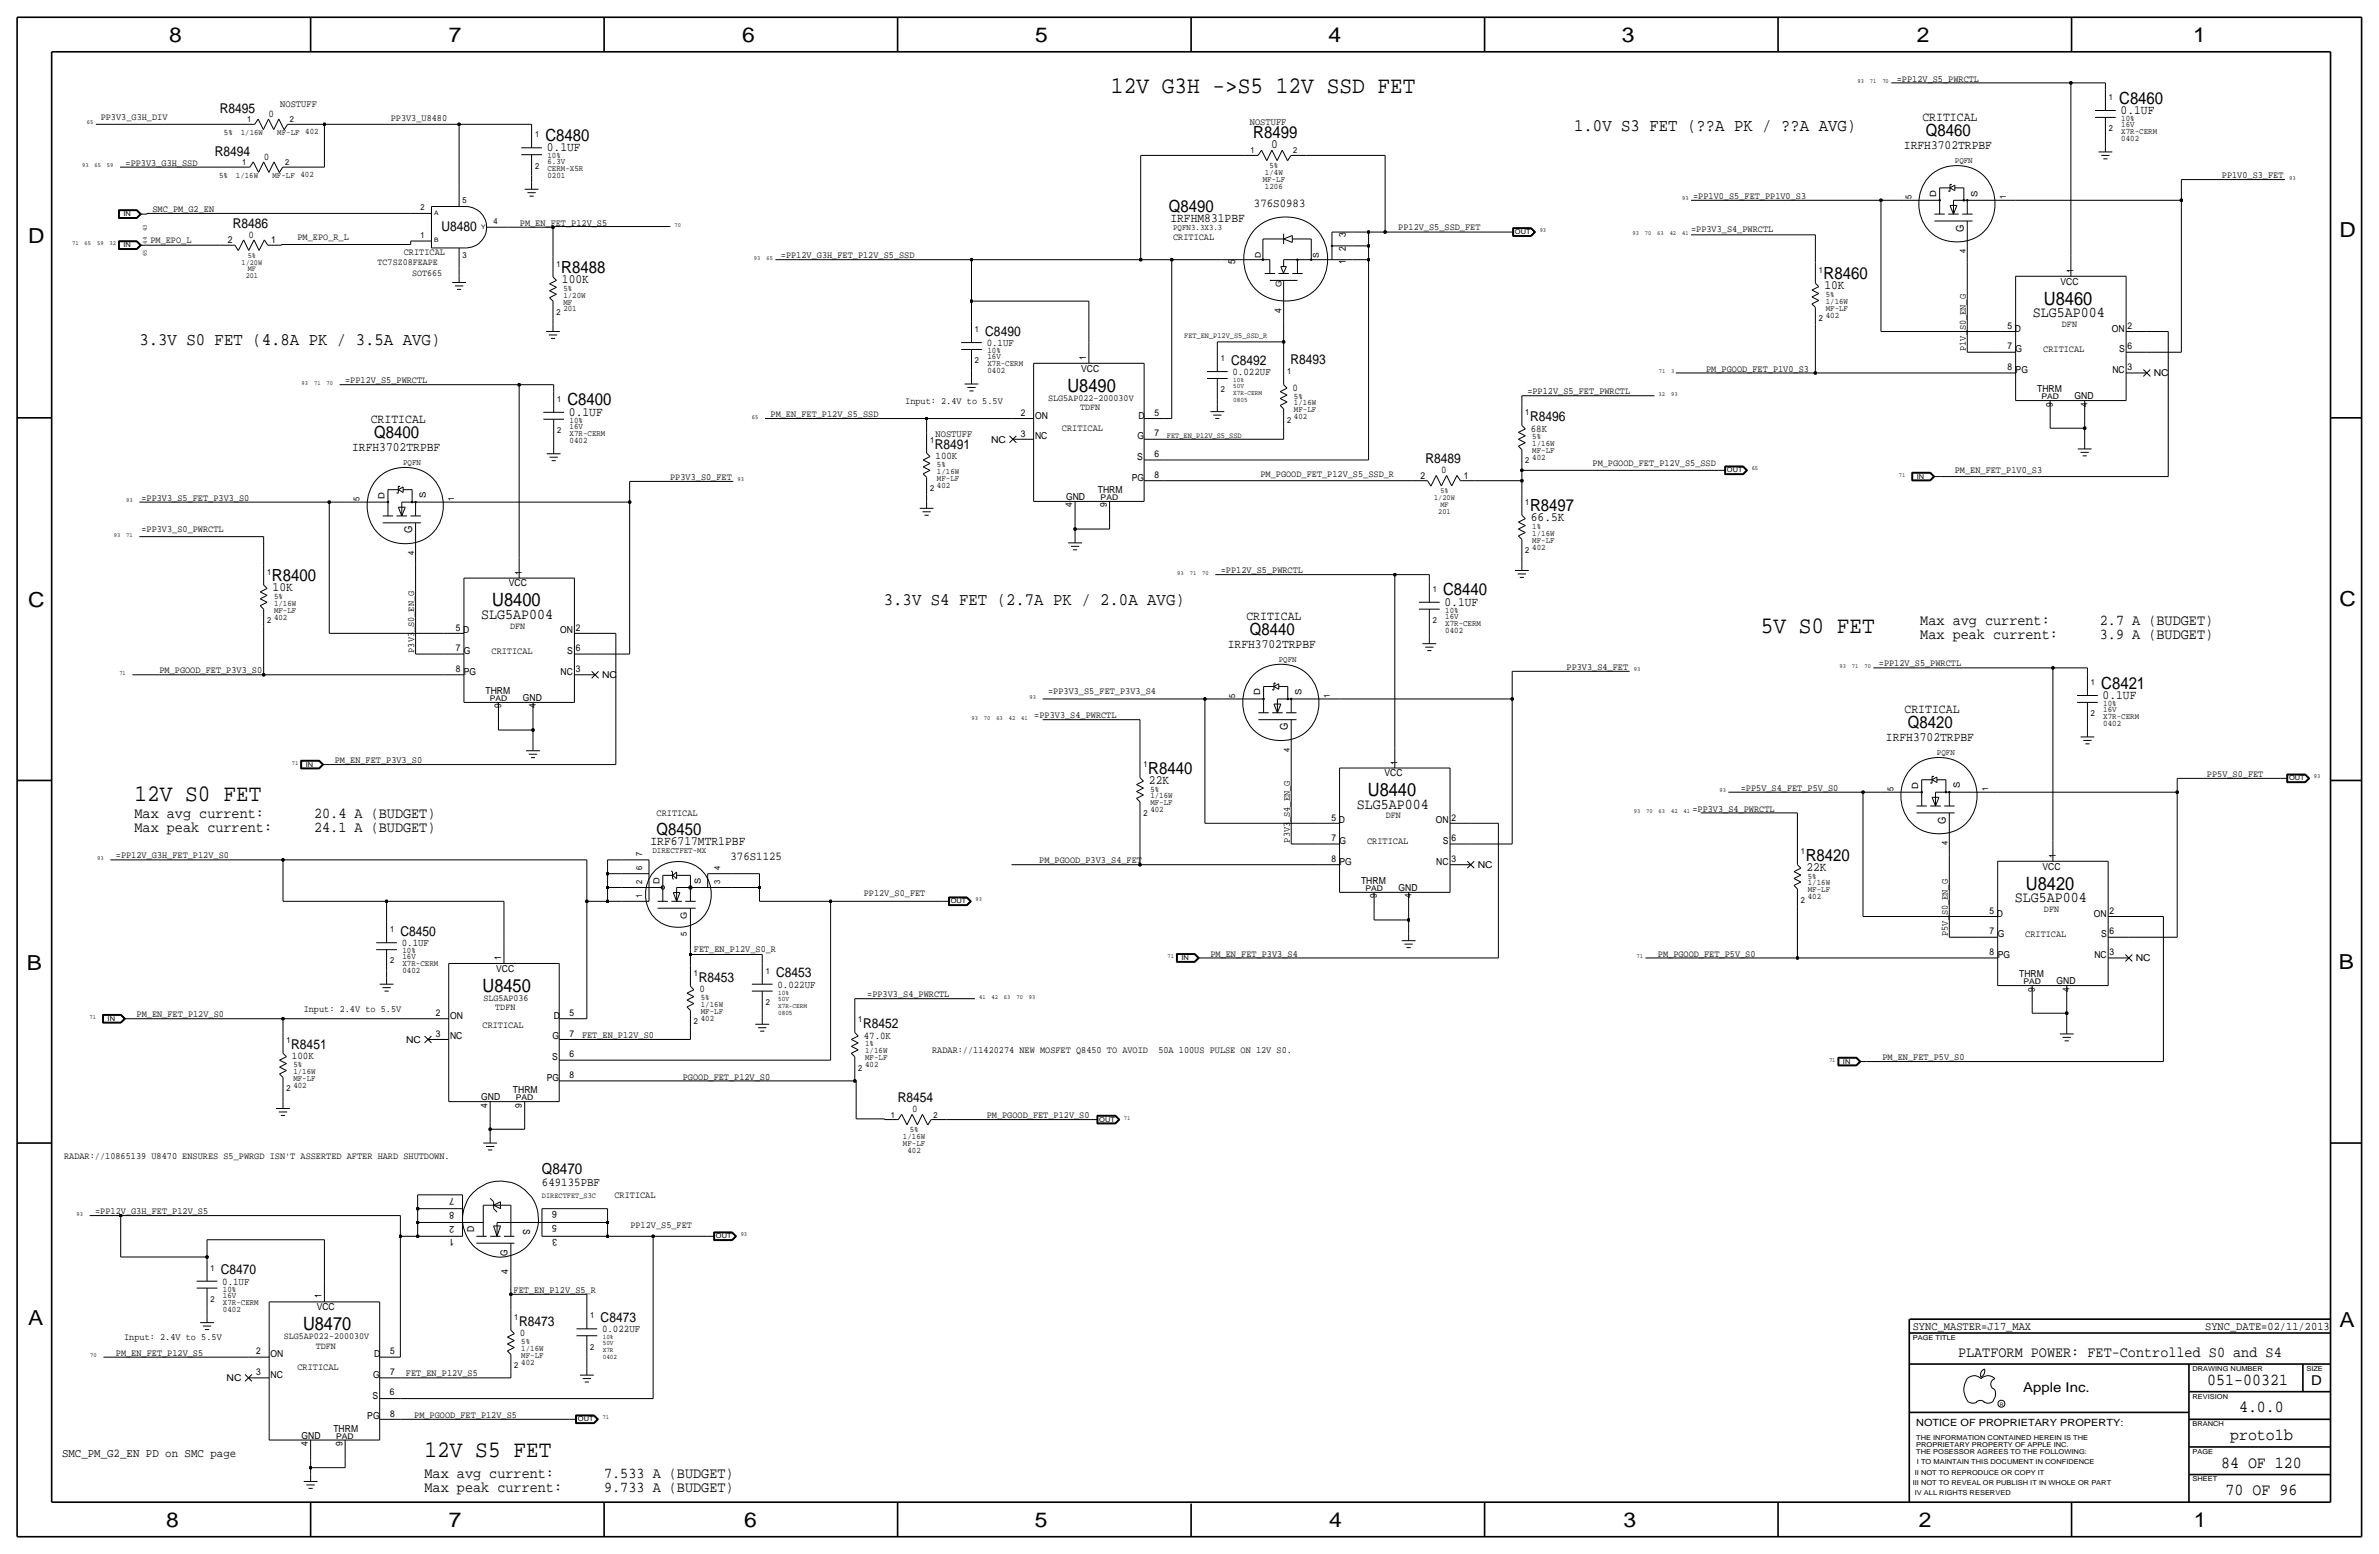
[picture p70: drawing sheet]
<svg xmlns="http://www.w3.org/2000/svg" width="875mm" height="572mm" viewBox="0 0 875 572" stroke-linecap="round" stroke-linejoin="round" font-family="sans-serif">
<defs><g id="words">
<g font-size="8.7">
<text x="408.6" y="34.3">12V G3H -&gt;S5 12V SSD FET</text>
<text x="647.6" y="232.9">5V S0 FET</text>
<text x="49.5" y="294.6">12V S0 FET</text>
<text x="156.2" y="535.9">12V S5 FET</text>
</g>
<g font-size="7.6">
<text x="62.2" y="15.5">8</text>
<text x="165" y="15.5">7</text>
<text x="273" y="15.5">6</text>
<text x="380.7" y="15.5">5</text>
<text x="488.6" y="15.5">4</text>
<text x="596.6" y="15.5">3</text>
<text x="705.1" y="15.5">2</text>
<text x="806.7" y="15.5">1</text>
<text x="10.4" y="89.4">D</text>
<text x="860.5" y="87.1">D</text>
<text x="10.4" y="223.3">C</text>
<text x="860.5" y="222.8">C</text>
<text x="9.8" y="356.6">B</text>
<text x="860.2" y="356.4">B</text>
<text x="10.4" y="487.4">A</text>
<text x="860.5" y="488.2">A</text>
<text x="61.2" y="561.6">8</text>
<text x="165" y="561.6">7</text>
<text x="273.8" y="561.6">6</text>
<text x="380.7" y="561.6">5</text>
<text x="488.9" y="561.6">4</text>
<text x="597.1" y="561.6">3</text>
<text x="705.8" y="561.6">2</text>
<text x="806.9" y="561.6">1</text>
</g>
<g font-size="6.8">
<text x="751.8" y="112">U8460</text>
<text x="392.6" y="144">U8490</text>
<text x="181.1" y="223">U8400</text>
<text x="503.1" y="292.9">U8440</text>
<text x="745.2" y="327.2">U8420</text>
<text x="177.5" y="364.7">U8450</text>
<text x="111.5" y="489.2">U8470</text>
</g>
<g font-size="6.5">
<text x="579" y="48.3">1.0V S3 FET (??A PK / ??A AVG)</text>
<text x="51.3" y="127">3.3V S0 FET (4.8A PK / 3.5A AVG)</text>
<text x="325.1" y="222.5">3.3V S4 FET (2.7A PK / 2.0A AVG)</text>
</g>
<g font-size="6.2">
<text x="779.5" y="38.1">C8460</text>
<text x="200.6" y="51.8">C8480</text>
<text x="461" y="50.8">R8499</text>
<text x="708.4" y="50">Q8460</text>
<text x="430" y="78">Q8490</text>
<text x="206.5" y="100.3">R8488</text>
<text x="670.8" y="102.6">R8460</text>
<text x="208.7" y="149.1">C8400</text>
<text x="137.6" y="161">Q8400</text>
<text x="562.8" y="188">R8497</text>
<text x="100" y="213.6">R8400</text>
<text x="530.8" y="218.9">C8440</text>
<text x="459.7" y="233.4">Q8440</text>
<text x="772.9" y="253.2">C8421</text>
<text x="701.8" y="267.7">Q8420</text>
<text x="422.4" y="284.5">R8440</text>
<text x="241.5" y="307.1">Q8450</text>
<text x="664.2" y="316.5">R8420</text>
<text x="811.9" y="509.3">051-00321</text>
<text x="823.6" y="519.4">4.0.0</text>
<text x="820.3" y="529.6">proto1b</text>
<text x="817" y="539.7">84 OF 120</text>
<text x="818.6" y="549.9">70 OF 96</text>
</g>
<g font-size="5.6">
<text x="706.3" y="229.9">Max avg current:</text>
<text x="772.4" y="229.9">2.7 A (BUDGET)</text>
<text x="706.3" y="235">Max peak current:</text>
<text x="772.4" y="235">3.9 A (BUDGET)</text>
<text x="49.5" y="301">Max avg current:</text>
<text x="115.5" y="301">20.4 A (BUDGET)</text>
<text x="49.5" y="306.1">Max peak current:</text>
<text x="115.5" y="306.1">24.1 A (BUDGET)</text>
<text x="199.3" y="431.8">Q8470</text>
<text x="720.2" y="499.1">PLATFORM POWER: FET-Controlled S0 and S4</text>
<text x="156.2" y="543.6">Max avg current:</text>
<text x="222.2" y="543.6">7.533 A (BUDGET)</text>
<text x="156.2" y="548.6">Max peak current:</text>
<text x="222.2" y="548.6">9.733 A (BUDGET)</text>
</g>
<g font-size="5.5">
<text x="747.7" y="116.6">SLG5AP004</text>
<text x="177" y="227.6">SLG5AP004</text>
<text x="499.1" y="297.4">SLG5AP004</text>
<text x="741.1" y="331.7">SLG5AP004</text>
</g>
<g font-size="5">
<text x="80.8" y="41.7">R8495</text>
<text x="79" y="57.4">R8494</text>
<text x="85.6" y="83.8">R8486</text>
<text x="162.3" y="84.8">U8480</text>
<text x="362.4" y="123.4">C8490</text>
<text x="452.8" y="134.1">C8492</text>
<text x="474.7" y="133.9">R8493</text>
<text x="562.8" y="154.9">R8496</text>
<text x="343.9" y="165.1">R8491</text>
<text x="524.3" y="170.4">R8489</text>
<text x="147.3" y="344.2">C8450</text>
<text x="285.4" y="359.4">C8453</text>
<text x="257" y="361.2">R8453</text>
<text x="317.4" y="378.2">R8452</text>
<text x="107.1" y="385.8">R8451</text>
<text x="330.2" y="405.4">R8454</text>
<text x="81.2" y="468.6">C8470</text>
<text x="191" y="487.7">R8473</text>
<text x="220.9" y="486.2">C8473</text>
<text x="850.1" y="509.3">D</text>
<text x="744.2" y="511.8">Apple Inc.</text>
</g>
<g font-size="4.7">
<text x="780" y="41.9">0.1UF</text>
<text x="707.1" y="44.5">CRITICAL</text>
<text x="201.1" y="55.6">0.1UF</text>
<text x="467.6" y="54.4">0</text>
<text x="700.3" y="55">IRFH3702TRPBF</text>
<text x="430.5" y="81.8">IRFHM831PBF</text>
<text x="206.7" y="104.1">100K</text>
<text x="671" y="106.4">10K</text>
<text x="136.3" y="155.4">CRITICAL</text>
<text x="209.2" y="152.9">0.1UF</text>
<text x="129.5" y="166">IRFH3702TRPBF</text>
<text x="563.1" y="191.8">66.5K</text>
<text x="100.3" y="217.4">10K</text>
<text x="458.4" y="227.8">CRITICAL</text>
<text x="531.3" y="222.8">0.1UF</text>
<text x="451.6" y="238.4">IRFH3702TRPBF</text>
<text x="773.4" y="257">0.1UF</text>
<text x="700.5" y="262.1">CRITICAL</text>
<text x="693.7" y="272.6">IRFH3702TRPBF</text>
<text x="422.6" y="288.3">22K</text>
<text x="239.3" y="310.7">IRF6717MTR1PBF</text>
<text x="664.4" y="320.3">22K</text>
</g>
<g font-size="4.4">
<text x="461.2" y="76.2">376S0983</text>
<text x="268.7" y="316.2">376S1125</text>
<text x="199.3" y="436.1">649135PBF</text>
<text x="22.8" y="535.9">SMC_PM_G2_EN PD on SMC page</text>
</g>
<g font-size="4.3">
<text x="703.5" y="488.9">SYNC_MASTER=J17_MAX</text>
<text x="811.1" y="488.9">SYNC_DATE=02/11/2013</text>
</g>
<g font-size="3.9">
<text x="722.3" y="85.2" transform="rotate(-90 722.3 85.2)">G</text>
<text x="151.6" y="196.2" transform="rotate(-90 151.6 196.2)">G</text>
<text x="473.7" y="268.6" transform="rotate(-90 473.7 268.6)">G</text>
<text x="715.7" y="302.9" transform="rotate(-90 715.7 302.9)">G</text>
</g>
<g font-size="3.8">
<text x="98.8" y="42.9">0</text>
<text x="97" y="58.7">0</text>
<text x="91.4" y="87.4">0</text>
<text x="362.9" y="127.3">0.1UF</text>
<text x="453.3" y="137.9">0.022UF</text>
<text x="475.4" y="143.8">0</text>
<text x="563.1" y="158.8">68K</text>
<text x="344.1" y="168.9">100K</text>
<text x="530.1" y="174">0</text>
<text x="147.8" y="348">0.1UF</text>
<text x="257.3" y="365">0</text>
<text x="286" y="363.2">0.022UF</text>
<text x="317.7" y="382">47.0K</text>
<text x="107.4" y="389.6">100K</text>
<text x="335.5" y="408.9">0</text>
<text x="81.7" y="472.4">0.1UF</text>
<text x="191.2" y="491.5">0</text>
<text x="221.4" y="490">0.022UF</text>
</g>
<text font-size="3.7" x="704.8" y="524.5">NOTICE OF PROPRIETARY PROPERTY:</text>
<g font-size="3.6">
<text x="103.1" y="39.4">NOSTUFF</text>
<text x="459.7" y="46">NOSTUFF</text>
<text x="344.1" y="160.8">NOSTUFF</text>
</g>
<g font-size="3.5">
<text x="697.7" y="30">=PP12V_S5_PWRCTL</text>
<text x="37" y="44.2">PP3V3_G3H_DIV</text>
<text x="143.7" y="44.5">PP3V3_U8480</text>
<text x="46.2" y="61">=PP3V3_G3H_SSD</text>
<text x="817.2" y="65.5">PP1V0_S3_FET</text>
<text x="56.1" y="78">SMC_PM_G2_EN</text>
<text x="622.8" y="73.2">=PP1V0_S5_FET_PP1V0_S3</text>
<text x="191.2" y="83.1">PM_EN_FET_P12V_S5</text>
<text x="55.3" y="89.4">PM_EPO_L</text>
<text x="83.8" y="89.4">2</text>
<text x="99.8" y="89.4">1</text>
<text x="109.4" y="88.1">PM_EPO_R_L</text>
<text x="431.5" y="88.1">CRITICAL</text>
<text x="495" y="87.1" transform="rotate(-90 495 87.1)">3</text>
<text x="514.3" y="84.6">PP12V_S5_SSD_FET</text>
<text x="622" y="85.3">=PP3V3_S4_PWRCTL</text>
<text x="148.5" y="93.7">CRITICAL</text>
<text x="287.2" y="95">=PP12V_G3H_FET_P12V_S5_SSD</text>
<text x="495" y="92.2" transform="rotate(-90 495 92.2)">2</text>
<text x="138.9" y="97.3">TC7SZ08FEAPE</text>
<text x="151.6" y="101.6">SOT665</text>
<text x="454.4" y="97.3" transform="rotate(-90 454.4 97.3)">5</text>
<text x="495" y="97.3" transform="rotate(-90 495 97.3)">1</text>
<text x="762.7" y="100.3" transform="rotate(-90 762.7 100.3)">1</text>
<text x="757.9" y="104.6">VCC</text>
<text x="471.4" y="115" transform="rotate(-90 471.4 115)">4</text>
<text x="738.4" y="120.9">5</text>
<text x="741.1" y="121.9">D</text>
<text x="758.4" y="120.1">DFN</text>
<text x="776.8" y="121.9">ON</text>
<text x="782.5" y="120.9">2</text>
<text x="723.1" y="129" transform="rotate(-90 723.1 129)">P1V_S0_EN_G</text>
<text x="738.4" y="128.5">7</text>
<text x="741.4" y="129.5">G</text>
<text x="751.5" y="129.5">CRITICAL</text>
<text x="779.4" y="129.5">S</text>
<text x="782.5" y="128.5">6</text>
<text x="397.7" y="136.7">VCC</text>
<text x="399.5" y="132.3" transform="rotate(-90 399.5 132.3)">1</text>
<text x="627.6" y="136.7">PM_PGOOD_FET_P1V0_S3</text>
<text x="738.4" y="136.1">8</text>
<text x="741.4" y="137.2">PG</text>
<text x="777" y="137.2">NC</text>
<text x="782.5" y="136.1">3</text>
<text x="127" y="141">=PP12V_S5_PWRCTL</text>
<text x="792.2" y="138.4">NC</text>
<text x="332.9" y="148.6">Input: 2.4V to 5.5V</text>
<text x="385.5" y="147.3">SLG5AP022-200030V</text>
<text x="561.8" y="145">=PP12V_S5_FET_PWRCTL</text>
<text x="749.3" y="144.3">THRM</text>
<text x="755.1" y="149.5" transform="rotate(-90 755.1 149.5)">9</text>
<text x="763.1" y="146.8">GND</text>
<text x="767.8" y="149.5" transform="rotate(-90 767.8 149.5)">4</text>
<text x="283.4" y="153.4">PM_EN_FET_P12V_S5_SSD</text>
<text x="375.4" y="152.9">2</text>
<text x="380.7" y="153.9">ON</text>
<text x="397.3" y="150.9">TDFN</text>
<text x="418.8" y="153.9">D</text>
<text x="424.6" y="152.9">5</text>
<text x="375.4" y="160.5">3</text>
<text x="380.7" y="161.5">NC</text>
<text x="390.6" y="158.5">CRITICAL</text>
<text x="418.4" y="161.5">G</text>
<text x="424.6" y="160.5">7</text>
<text x="364.5" y="162.8">NC</text>
<text x="424.6" y="167.9">6</text>
<text x="418.2" y="169.2">S</text>
<text x="585.8" y="171.5">PM_PGOOD_FET_P12V_S5_SSD</text>
<text x="719" y="174">PM_EN_FET_P1V0_S3</text>
<text x="246.5" y="176.5">PP3V3_S0_FET</text>
<text x="416.3" y="176.8">PG</text>
<text x="424.6" y="175.8">8</text>
<text x="463.6" y="175.5">PM_PGOOD_FET_P12V_S5_SSD_R</text>
<text x="522.5" y="176">2</text>
<text x="538.4" y="176">1</text>
<text x="52" y="184.2">=PP3V3_S5_FET_P3V3_S0</text>
<text x="392.1" y="183.9">GND</text>
<text x="403.8" y="181.4">THRM</text>
<text x="394.4" y="186.6" transform="rotate(-90 394.4 186.6)">4</text>
<text x="407.1" y="186.6" transform="rotate(-90 407.1 186.6)">9</text>
<text x="52" y="195.6">=PP3V3_S0_PWRCTL</text>
<text x="187.1" y="215.6">VCC</text>
<text x="192" y="211.3" transform="rotate(-90 192 211.3)">1</text>
<text x="449" y="210.8">=PP12V_S5_PWRCTL</text>
<text x="167.7" y="231.9">5</text>
<text x="170.4" y="232.9">D</text>
<text x="187.7" y="231.1">DFN</text>
<text x="206" y="232.9">ON</text>
<text x="211.8" y="231.9">2</text>
<text x="167.7" y="239.5">7</text>
<text x="211.8" y="239.5">6</text>
<text x="152.3" y="240" transform="rotate(-90 152.3 240)">P3V3_S0_EN_G</text>
<text x="170.6" y="240.5">G</text>
<text x="180.8" y="240.5">CRITICAL</text>
<text x="208.7" y="240.5">S</text>
<text x="691.1" y="245.1">=PP12V_S5_PWRCTL</text>
<text x="58.6" y="247.7">PM_PGOOD_FET_P3V3_S0</text>
<text x="167.7" y="247.1">8</text>
<text x="170.6" y="248.2">PG</text>
<text x="206.2" y="248.2">NC</text>
<text x="211.8" y="247.1">3</text>
<text x="221.4" y="249.4">NC</text>
<text x="576.2" y="246.4">PP3V3_S4_FET</text>
<text x="178.6" y="255.3">THRM</text>
<text x="192.3" y="257.8">GND</text>
<text x="385.5" y="255.3">=PP3V3_S5_FET_P3V3_S4</text>
<text x="184.4" y="260.5" transform="rotate(-90 184.4 260.5)">9</text>
<text x="197.1" y="260.5" transform="rotate(-90 197.1 260.5)">4</text>
<text x="380.4" y="264.2">=PP3V3_S4_PWRCTL</text>
<text x="123.1" y="280.7">PM_EN_FET_P3V3_S0</text>
<text x="514" y="281.2" transform="rotate(-90 514 281.2)">1</text>
<text x="509.2" y="285.5">VCC</text>
<text x="811.7" y="285.7">PP5V_S0_FET</text>
<text x="640.3" y="290.8">=PP5V_S4_FET_P5V_S0</text>
<text x="622.5" y="298.4">=PP3V3_S4_PWRCTL</text>
<text x="241.5" y="300.2">CRITICAL</text>
<text x="489.7" y="301.8">5</text>
<text x="492.5" y="302.8">D</text>
<text x="509.7" y="301">DFN</text>
<text x="528.1" y="302.8">ON</text>
<text x="533.9" y="301.7">2</text>
<text x="474.4" y="309.9" transform="rotate(-90 474.4 309.9)">P3V3_S4_EN_G</text>
<text x="489.7" y="309.4">7</text>
<text x="492.7" y="310.4">G</text>
<text x="502.9" y="310.4">CRITICAL</text>
<text x="530.7" y="310.4">S</text>
<text x="533.9" y="309.4">6</text>
<text x="42.6" y="315.7">=PP12V_G3H_FET_P12V_S0</text>
<text x="382.2" y="317.5">PM_PGOOD_P3V3_S4_FET</text>
<text x="489.7" y="317">8</text>
<text x="533.9" y="317">3</text>
<text x="756.1" y="315.5" transform="rotate(-90 756.1 315.5)">1</text>
<text x="492.7" y="318">PG</text>
<text x="528.3" y="318">NC</text>
<text x="543.5" y="319.3">NC</text>
<text x="751.3" y="319.8">VCC</text>
<text x="317.7" y="329.7">PP12V_S0_FET</text>
<text x="500.6" y="325.1">THRM</text>
<text x="514.4" y="327.7">GND</text>
<text x="506.4" y="330.4" transform="rotate(-90 506.4 330.4)">9</text>
<text x="519.1" y="330.4" transform="rotate(-90 519.1 330.4)">4</text>
<text x="751.8" y="335.3">DFN</text>
<text x="731.8" y="336">5</text>
<text x="734.5" y="337.1">D</text>
<text x="770.2" y="337.1">ON</text>
<text x="775.9" y="336">2</text>
<text x="716.5" y="344.2" transform="rotate(-90 716.5 344.2)">P5V_S0_EN_G</text>
<text x="731.8" y="343.7">7</text>
<text x="734.8" y="344.7">G</text>
<text x="744.9" y="344.7">CRITICAL</text>
<text x="772.8" y="344.7">S</text>
<text x="775.9" y="343.7">6</text>
<text x="184.4" y="353.1" transform="rotate(-90 184.4 353.1)">1</text>
<text x="255.2" y="350">FET_EN_P12V_S0_R</text>
<text x="445.2" y="351.8">PM_EN_FET_P3V3_S4</text>
<text x="609.8" y="351.8">PM_PGOOD_FET_P5V_S0</text>
<text x="731.8" y="351.3">8</text>
<text x="734.8" y="352.3">PG</text>
<text x="770.4" y="352.3">NC</text>
<text x="775.9" y="351.3">3</text>
<text x="785.6" y="353.6">NC</text>
<text x="182.5" y="357.4">VCC</text>
<text x="742.7" y="359.4">THRM</text>
<text x="748.5" y="364.7" transform="rotate(-90 748.5 364.7)">9</text>
<text x="756.5" y="361.9">GND</text>
<text x="761.2" y="364.7" transform="rotate(-90 761.2 364.7)">4</text>
<text x="177.8" y="368">SLG5AP036</text>
<text x="182.2" y="371.6">TDFN</text>
<text x="319" y="366.8">=PP3V3_S4_PWRCTL</text>
<text x="50.2" y="374.1">PM_EN_FET_P12V_S0</text>
<text x="111.7" y="372.1">Input: 2.4V to 5.5V</text>
<text x="160.3" y="373.6">2</text>
<text x="165.6" y="374.7">ON</text>
<text x="203.7" y="374.7">D</text>
<text x="209.5" y="373.6">5</text>
<text x="149.4" y="383.5">NC</text>
<text x="160.3" y="381.3">3</text>
<text x="165.6" y="382.3">NC</text>
<text x="177.5" y="378.2">CRITICAL</text>
<text x="203.2" y="382.3">G</text>
<text x="209.5" y="381.3">7</text>
<text x="214.1" y="381.8">FET_EN_P12V_S0</text>
<text x="203.1" y="389.9">S</text>
<text x="209.5" y="388.6">6</text>
<text x="342.8" y="387.4">RADAR://11420274 NEW MOSFET Q8450 TO AVOID</text>
<text x="426.1" y="387.4">50A 100US PULSE ON 12V S0.</text>
<text x="692.4" y="389.9">PM_EN_FET_P5V_S0</text>
<text x="201.1" y="397.5">PG</text>
<text x="209.5" y="396.5">8</text>
<text x="251.2" y="397">PGOOD_FET_P12V_S0</text>
<text x="177" y="404.6">GND</text>
<text x="179.3" y="407.4" transform="rotate(-90 179.3 407.4)">4</text>
<text x="188.7" y="402.1">THRM</text>
<text x="192" y="407.4" transform="rotate(-90 192 407.4)">9</text>
<text x="362.9" y="411.2">PM_PGOOD_FET_P12V_S0</text>
<text x="23.6" y="426.2">RADAR://10865139 U8470 ENSURES S5_PWRGD ISN'T ASSERTED AFTER HARD SHUTDOWN.</text>
<text x="167.1" y="440.5" transform="rotate(-180 167.1 440.5)">7</text>
<text x="226" y="440.7">CRITICAL</text>
<text x="35" y="446.5">=PP12V_G3H_FET_P12V_S5</text>
<text x="167.1" y="445.6" transform="rotate(-180 167.1 445.6)">8</text>
<text x="204.9" y="445.5" transform="rotate(-180 204.9 445.5)">6</text>
<text x="167.1" y="455.7" transform="rotate(-180 167.1 455.7)">1</text>
<text x="167.1" y="450.7" transform="rotate(-180 167.1 450.7)">2</text>
<text x="174.4" y="453.1" transform="rotate(-90 174.4 453.1)">D</text>
<text x="192.5" y="452.1" transform="rotate(90 192.5 452.1)">S</text>
<text x="204.9" y="450.6" transform="rotate(-180 204.9 450.6)">5</text>
<text x="204.9" y="455.6" transform="rotate(-180 204.9 455.6)">3</text>
<text x="231.9" y="451.6">PP12V_S5_FET</text>
<text x="186.6" y="461.8" transform="rotate(-90 186.6 461.8)">G</text>
<text x="186.9" y="468.4" transform="rotate(-90 186.9 468.4)">4</text>
<text x="118.3" y="477.5" transform="rotate(-90 118.3 477.5)">1</text>
<text x="188.9" y="475.5">FET_EN_P12V_S5_R</text>
<text x="116.5" y="481.8">VCC</text>
<text x="45.7" y="492.8">Input: 2.4V to 5.5V</text>
<text x="104.4" y="492.5">SLG5AP022-200030V</text>
<text x="116.1" y="496.1">TDFN</text>
<text x="42.6" y="498.6">PM_EN_FET_P12V_S5</text>
<text x="94.2" y="498.1">2</text>
<text x="99.5" y="499.1">ON</text>
<text x="109.4" y="503.7">CRITICAL</text>
<text x="137.6" y="499.1">D</text>
<text x="143.5" y="498.1">5</text>
<text x="83.3" y="508">NC</text>
<text x="94.2" y="505.7">3</text>
<text x="99.5" y="506.7">NC</text>
<text x="137.2" y="506.7">G</text>
<text x="143.5" y="505.7">7</text>
<text x="149.3" y="506">FET_EN_P12V_S5</text>
<text x="137" y="514.4">S</text>
<text x="143.4" y="513.1">6</text>
<text x="135.1" y="522">PG</text>
<text x="143.5" y="521">8</text>
<text x="152.4" y="521.5">PM_PGOOD_FET_P12V_S5</text>
<text x="122.6" y="526.5">THRM</text>
<text x="110.9" y="529.1">GND</text>
<text x="113.2" y="531.8" transform="rotate(-90 113.2 531.8)">4</text>
<text x="125.9" y="531.8" transform="rotate(-90 125.9 531.8)">9</text>
</g>
<g font-size="3.2">
<text x="712.2" y="72.4" transform="rotate(-90 712.2 72.4)">D</text>
<text x="727.4" y="72.3" transform="rotate(-90 727.4 72.3)">S</text>
<text x="141.4" y="183.4" transform="rotate(-90 141.4 183.4)">D</text>
<text x="156.7" y="183.3" transform="rotate(-90 156.7 183.3)">S</text>
<text x="463.5" y="255.8" transform="rotate(-90 463.5 255.8)">D</text>
<text x="478.7" y="255.7" transform="rotate(-90 478.7 255.7)">S</text>
<text x="705.6" y="290.1" transform="rotate(-90 705.6 290.1)">D</text>
<text x="720.8" y="290" transform="rotate(-90 720.8 290)">S</text>
</g>
<g font-size="3.1">
<text x="775.7" y="36.8">1</text>
<text x="90.9" y="45">1</text>
<text x="106.6" y="45">2</text>
<text x="780.2" y="44.5">10%</text>
<text x="780.2" y="46.7">16V</text>
<text x="82.4" y="49.8">5%</text>
<text x="88.5" y="49.5">1/16W</text>
<text x="102" y="49.8">MF-LF 402</text>
<text x="196.8" y="50.5">1</text>
<text x="775.7" y="48.3">2</text>
<text x="780.2" y="51.8">0402</text>
<text x="780.2" y="49.3">X7R-CERM</text>
<text x="201.4" y="58.2">10%</text>
<text x="459.9" y="56.4">1</text>
<text x="475.7" y="56.4">2</text>
<text x="719" y="59.9">PQFN</text>
<text x="80.6" y="65.5">5%</text>
<text x="86.8" y="65.3">1/16W</text>
<text x="89.1" y="60.7">1</text>
<text x="100.2" y="65.5">MF-LF 402</text>
<text x="104.8" y="60.7">2</text>
<text x="196.8" y="62">2</text>
<text x="201.4" y="60.5">6.3V</text>
<text x="201.4" y="63">CERM-X5R</text>
<text x="201.4" y="65.5">0201</text>
<text x="465.3" y="64.3">1/4W</text>
<text x="466.9" y="61.7">5%</text>
<text x="464.5" y="66.8">MF-LF</text>
<text x="465.3" y="69.3">1206</text>
<text x="154.6" y="77.2">2</text>
<text x="170.1" y="74.7">5</text>
<text x="703" y="73.2" transform="rotate(-90 703 73.2)">5</text>
<text x="737.8" y="73.2" transform="rotate(-90 737.8 73.2)">1</text>
<text x="181.6" y="82.3">4</text>
<text x="154.6" y="87.4">1</text>
<text x="431.5" y="84.6">PQFN3.3X3.3</text>
<text x="170.1" y="95">3</text>
<text x="723.1" y="93.2" transform="rotate(-90 723.1 93.2)">4</text>
<text x="204.7" y="98">1</text>
<text x="669" y="100.3">1</text>
<text x="207.2" y="106.9">5%</text>
<text x="207.2" y="109.5">1/20W</text>
<text x="207.2" y="112">MF</text>
<text x="671.5" y="111.8">1/16W</text>
<text x="671.5" y="109.2">5%</text>
<text x="204.7" y="115.8">2</text>
<text x="207.2" y="114.6">201</text>
<text x="669" y="118.1">2</text>
<text x="671.5" y="116.8">402</text>
<text x="671.5" y="114.3">MF-LF</text>
<text x="358.6" y="122.2">1</text>
<text x="363.2" y="129.8">10%</text>
<text x="358.6" y="133.6">2</text>
<text x="363.2" y="134.6">X7R-CERM</text>
<text x="363.2" y="137.2">0402</text>
<text x="363.2" y="132.1">16V</text>
<text x="449" y="132.8">1</text>
<text x="473.4" y="137.7">1</text>
<text x="204.9" y="147.8">1</text>
<text x="449" y="144.3">2</text>
<text x="475.9" y="146.6">5%</text>
<text x="475.9" y="149.1">1/16W</text>
<text x="209.5" y="155.4">10%</text>
<text x="473.4" y="155.4">2</text>
<text x="475.9" y="154.2">402</text>
<text x="475.9" y="151.6">MF-LF</text>
<text x="561" y="152.7">1</text>
<text x="204.9" y="159.3">2</text>
<text x="209.5" y="160.3">X7R-CERM</text>
<text x="209.5" y="157.7">16V</text>
<text x="563.6" y="161.5">5%</text>
<text x="209.5" y="162.8">0402</text>
<text x="342.1" y="162.8">1</text>
<text x="563.6" y="164.1">1/16W</text>
<text x="563.6" y="166.6">MF-LF</text>
<text x="148.3" y="170.9">PQFN</text>
<text x="344.6" y="171.7">5%</text>
<text x="561" y="170.4">2</text>
<text x="563.6" y="169.2">402</text>
<text x="344.6" y="176.8">MF-LF</text>
<text x="344.6" y="174.2">1/16W</text>
<text x="344.6" y="179.3">402</text>
<text x="132.3" y="184.2" transform="rotate(-90 132.3 184.2)">5</text>
<text x="167.1" y="184.2" transform="rotate(-90 167.1 184.2)">1</text>
<text x="342.1" y="180.6">2</text>
<text x="561" y="185.7">1</text>
<text x="563.6" y="194.6">1%</text>
<text x="563.6" y="197.1">1/16W</text>
<text x="561" y="203.5">2</text>
<text x="563.6" y="202.2">402</text>
<text x="563.6" y="199.6">MF-LF</text>
<text x="152.3" y="204.2" transform="rotate(-90 152.3 204.2)">4</text>
<text x="98.2" y="211.3">1</text>
<text x="100.8" y="220.2">5%</text>
<text x="527" y="217.7">1</text>
<text x="100.8" y="222.8">1/16W</text>
<text x="100.8" y="227.8">402</text>
<text x="100.8" y="225.3">MF-LF</text>
<text x="531.6" y="225.3">10%</text>
<text x="531.6" y="227.6">16V</text>
<text x="98.2" y="229.1">2</text>
<text x="527" y="229.1">2</text>
<text x="531.6" y="230.1">X7R-CERM</text>
<text x="531.6" y="232.7">0402</text>
<text x="470.4" y="243.3">PQFN</text>
<text x="769.1" y="252">1</text>
<text x="454.4" y="256.5" transform="rotate(-90 454.4 256.5)">5</text>
<text x="489.2" y="256.5" transform="rotate(-90 489.2 256.5)">1</text>
<text x="769.1" y="263.4">2</text>
<text x="773.6" y="259.6">10%</text>
<text x="773.6" y="261.9">16V</text>
<text x="773.6" y="267">0402</text>
<text x="773.6" y="264.4">X7R-CERM</text>
<text x="474.4" y="276.6" transform="rotate(-90 474.4 276.6)">4</text>
<text x="712.4" y="277.6">PQFN</text>
<text x="420.6" y="282.2">1</text>
<text x="423.1" y="293.6">1/16W</text>
<text x="423.1" y="291.1">5%</text>
<text x="696.4" y="290.8" transform="rotate(-90 696.4 290.8)">5</text>
<text x="731.2" y="290.8" transform="rotate(-90 731.2 290.8)">1</text>
<text x="420.6" y="300">2</text>
<text x="423.1" y="296.2">MF-LF</text>
<text x="423.1" y="298.7">402</text>
<text x="716.5" y="310.9" transform="rotate(-90 716.5 310.9)">4</text>
<text x="236.2" y="315" transform="rotate(-90 236.2 315)">7</text>
<text x="240" y="313.7">DIRECTFET-MX</text>
<text x="662.4" y="314.2">1</text>
<text x="236.2" y="320" transform="rotate(-90 236.2 320)">6</text>
<text x="264.9" y="319.8" transform="rotate(-90 264.9 319.8)">4</text>
<text x="664.9" y="323.1">5%</text>
<text x="236.2" y="325.1" transform="rotate(-90 236.2 325.1)">2</text>
<text x="242.5" y="325.1" transform="rotate(-90 242.5 325.1)">D</text>
<text x="257.8" y="325" transform="rotate(-90 257.8 325)">S</text>
<text x="264.9" y="325.1" transform="rotate(-90 264.9 325.1)">3</text>
<text x="664.9" y="328.2">MF-LF</text>
<text x="664.9" y="325.6">1/16W</text>
<text x="236.2" y="330.2" transform="rotate(-90 236.2 330.2)">1</text>
<text x="662.4" y="332">2</text>
<text x="664.9" y="330.7">402</text>
<text x="252.7" y="337.9" transform="rotate(-90 252.7 337.9)">G</text>
<text x="143.5" y="342.9">1</text>
<text x="252.7" y="344.2" transform="rotate(-90 252.7 344.2)">5</text>
<text x="148" y="350.5">10%</text>
<text x="148" y="352.8">16V</text>
<text x="143.5" y="354.3">2</text>
<text x="148" y="355.3">X7R-CERM</text>
<text x="148" y="357.9">0402</text>
<text x="255.2" y="358.9">1</text>
<text x="281.6" y="358.1">1</text>
<text x="257.8" y="367.8">5%</text>
<text x="257.8" y="370.3">1/16W</text>
<text x="281.6" y="369.6">2</text>
<text x="255.2" y="376.7">2</text>
<text x="257.8" y="372.9">MF-LF</text>
<text x="257.8" y="375.4">402</text>
<text x="315.7" y="375.9">1</text>
<text x="105.4" y="383.5">1</text>
<text x="318.2" y="389.9">MF-LF</text>
<text x="318.2" y="384.8">1%</text>
<text x="318.2" y="387.4">1/16W</text>
<text x="107.9" y="392.4">5%</text>
<text x="107.9" y="395">1/16W</text>
<text x="315.7" y="393.7">2</text>
<text x="318.2" y="392.4">402</text>
<text x="105.4" y="401.3">2</text>
<text x="107.9" y="400.1">402</text>
<text x="107.9" y="397.5">MF-LF</text>
<text x="327.6" y="411">1</text>
<text x="343.4" y="411">2</text>
<text x="332.1" y="418.8">1/16W</text>
<text x="334.6" y="416.3">5%</text>
<text x="332.1" y="421.4">MF-LF</text>
<text x="333.8" y="423.9">402</text>
<text x="77.4" y="467.4">1</text>
<text x="77.4" y="478.8">2</text>
<text x="82" y="475">10%</text>
<text x="82" y="479.8">X7R-CERM</text>
<text x="82" y="477.3">16V</text>
<text x="82" y="482.3">0402</text>
<text x="189.2" y="485.4">1</text>
<text x="217.1" y="484.9">1</text>
<text x="191.7" y="494.3">5%</text>
<text x="191.7" y="496.8">1/16W</text>
<text x="217.1" y="496.3">2</text>
<text x="189.2" y="503.2">2</text>
<text x="191.7" y="501.9">402</text>
<text x="191.7" y="499.4">MF-LF</text>
</g>
<g font-size="2.9">
<text x="91.1" y="94.7">5%</text>
<text x="463.8" y="94.7" transform="rotate(-90 463.8 94.7)">D</text>
<text x="485.1" y="94.7" transform="rotate(-90 485.1 94.7)">S</text>
<text x="88.8" y="97.3">1/20W</text>
<text x="91.1" y="99.8">MF</text>
<text x="90.4" y="102.4">201</text>
<text x="471.4" y="105.7" transform="rotate(-90 471.4 105.7)">G</text>
<text x="435.6" y="124.2">FET_EN_P12V_S5_SSD_R</text>
<text x="750.9" y="146.8">PAD</text>
<text x="429.2" y="161">FET_EN_P12V_S5_SSD</text>
<text x="404.8" y="183.9">PAD</text>
<text x="527.5" y="183.9">1/20W</text>
<text x="529.8" y="181.4">5%</text>
<text x="529" y="189">201</text>
<text x="529.8" y="186.4">MF</text>
<text x="180.2" y="257.8">PAD</text>
<text x="502.2" y="327.7">PAD</text>
<text x="744.3" y="362">PAD</text>
<text x="189.7" y="404.6">PAD</text>
<text x="199.3" y="440.4">DIRECTFET_S3C</text>
<text x="123.6" y="529.1">PAD</text>
</g>
<g font-size="2.5">
<text x="45.4" y="79.5">IN</text>
<text x="557.2" y="86.1">OUT</text>
<text x="45.4" y="90.9">IN</text>
<text x="453.6" y="142.7">50V</text>
<text x="453.6" y="140.5">10%</text>
<text x="453.6" y="147.8">0805</text>
<text x="453.6" y="145.3">X7R-CERM</text>
<text x="635.2" y="173.7">OUT</text>
<text x="705.1" y="176">IN</text>
<text x="112.5" y="281.9">IN</text>
<text x="842" y="287">OUT</text>
<text x="349.7" y="332.2">OUT</text>
<text x="434.5" y="353.1">IN</text>
<text x="286.2" y="365.8">10%</text>
<text x="286.2" y="370.6">X7R-CERM</text>
<text x="286.2" y="368">50V</text>
<text x="39.6" y="375.4">IN</text>
<text x="286.2" y="373.1">0805</text>
<text x="677.9" y="391.2">IN</text>
<text x="404.3" y="412.5">OUT</text>
<text x="263.3" y="455.4">OUT</text>
<text x="221.7" y="497.3">X7R</text>
<text x="221.7" y="492.5">10%</text>
<text x="221.7" y="494.8">50V</text>
<text x="703.5" y="492.8">PAGE TITLE</text>
<text x="221.7" y="499.9">0402</text>
<text x="806.4" y="504.2">DRAWING NUMBER</text>
<text x="848.3" y="504.2">SIZE</text>
<text x="806.4" y="514.4">REVISION</text>
<text x="212.5" y="522.7">OUT</text>
<text x="806.4" y="524.5">BRANCH</text>
<text x="704.8" y="532.1">PROPRIETARY PROPERTY OF APPLE INC.</text>
<text x="704.8" y="529.6">THE INFORMATION CONTAINED HEREIN IS THE</text>
<text x="704.8" y="534.7">THE POSESSOR AGREES TO THE FOLLOWING:</text>
<text x="705.1" y="538.5">I TO MAINTAIN THIS DOCUMENT IN CONFIDENCE</text>
<text x="806.4" y="534.7">PAGE</text>
<text x="704.3" y="542.3">II NOT TO REPRODUCE OR COPY IT</text>
<text x="806.4" y="544.8">SHEET</text>
<text x="703.5" y="546.1">III NOT TO REVEAL OR PUBLISH IT IN WHOLE OR PART</text>
<text x="704.3" y="549.9">IV ALL RIGHTS RESERVED</text>
</g>
<g font-size="2.3">
<text x="683.2" y="30.5">93</text>
<text x="687.8" y="30.5">71</text>
<text x="692.4" y="30.5">70</text>
<text x="32" y="45.7">65</text>
<text x="30.2" y="61.5">93</text>
<text x="34.8" y="61.5">65</text>
<text x="39.3" y="61.5">59</text>
<text x="842" y="66">93</text>
<text x="618.7" y="73.7">93</text>
<text x="159.6" y="79.2">A</text>
<text x="248.1" y="83.3">70</text>
<text x="54.1" y="89.6" transform="rotate(-90 54.1 89.6)">44</text>
<text x="54.1" y="85" transform="rotate(-90 54.1 85)">43</text>
<text x="159.6" y="89.2">B</text>
<text x="176.9" y="84.3">Y</text>
<text x="566.3" y="85.3">93</text>
<text x="600.4" y="86.4">93</text>
<text x="605" y="86.4">70</text>
<text x="609.6" y="86.4">63</text>
<text x="614.1" y="86.4">42</text>
<text x="618.7" y="86.4">41</text>
<text x="26.6" y="90.2">71</text>
<text x="31.1" y="90.2">65</text>
<text x="35.7" y="90.2">59</text>
<text x="40.3" y="90.2">32</text>
<text x="54.1" y="94.1" transform="rotate(-90 54.1 94.1)">65</text>
<text x="277.3" y="95.5">93</text>
<text x="281.9" y="95.5">65</text>
<text x="610.1" y="137.2">71</text>
<text x="614.7" y="137.2">3</text>
<text x="110.9" y="141.5">93</text>
<text x="115.5" y="141.5">71</text>
<text x="120.1" y="141.5">70</text>
<text x="610.1" y="145.5">32</text>
<text x="614.6" y="145.5">93</text>
<text x="276.6" y="153.9">65</text>
<text x="644.3" y="173">65</text>
<text x="271.2" y="177">93</text>
<text x="698.4" y="175.3">71</text>
<text x="46.4" y="184.7">93</text>
<text x="41.9" y="197.4">93</text>
<text x="46.4" y="197.4">71</text>
<text x="433" y="211.3">93</text>
<text x="437.6" y="211.3">71</text>
<text x="442.2" y="211.3">70</text>
<text x="676.6" y="245.6">93</text>
<text x="681.2" y="245.6">71</text>
<text x="685.8" y="245.6">70</text>
<text x="43.9" y="248.2">71</text>
<text x="600.9" y="246.9">93</text>
<text x="378.7" y="257.1">93</text>
<text x="357.3" y="264.7">93</text>
<text x="361.9" y="264.7">70</text>
<text x="366.5" y="264.7">63</text>
<text x="371" y="264.7">42</text>
<text x="375.6" y="264.7">41</text>
<text x="107.3" y="281.2">71</text>
<text x="851.1" y="286.3">93</text>
<text x="632.4" y="291.3">93</text>
<text x="600.9" y="299">93</text>
<text x="605.5" y="299">70</text>
<text x="610.1" y="299">63</text>
<text x="614.6" y="299">42</text>
<text x="619.2" y="299">41</text>
<text x="35.8" y="316.2">93</text>
<text x="358.8" y="331.5">93</text>
<text x="429.4" y="352.3">71</text>
<text x="601.9" y="352.3">71</text>
<text x="360.1" y="367.3">41</text>
<text x="364.7" y="367.3">42</text>
<text x="369.3" y="367.3">63</text>
<text x="373.8" y="367.3">70</text>
<text x="378.4" y="367.3">93</text>
<text x="32.9" y="374.6">71</text>
<text x="672.7" y="390.4">71</text>
<text x="413.4" y="411.7">71</text>
<text x="28.1" y="447">93</text>
<text x="272.4" y="454.7">93</text>
<text x="33.2" y="499.1">70</text>
<text x="221.6" y="522">71</text>
</g>
<text font-size="1.8" x="735.5" y="516.9">R</text>
</g></defs>
<g fill="none" stroke="#000" stroke-width=".37">
<path d="M695.7 30.5h66zM761.7 30.5v63.5zM761.7 30.5h12.7zM774.4 30.5v2.5zM774.4 33v7.6zM35.3 45.7h53.3zM88.6 45.7h5.1zM93.2 59.5l-1.3 2zM93.2 59.5l1.9 3.9zM94.9 43.8l2 3.9zM94.9 43.8l-1.2 1.9zM97 59.5l-1.9 3.9z"/>
<path d="M97 59.5l1.9 3.9zM98.8 43.8l-1.9 3.9zM98.8 43.8l1.9 3.9zM100.8 59.5l-1.9 3.9zM100.8 59.5l1.9 3.9zM102.6 43.8l-1.9 3.9zM102.6 43.8l1.9 3.9zM105.8 45.7l-1.3 2.1zM105.8 45.7h5.7zM111.5 45.7h7.8zM119.3 45.7h49.6zM119.3 45.7v15.8z"/>
<path d="M168.9 45.7h26.6zM168.9 45.7v22.6zM191.7 54.4h7.6zM191.7 56.9h7.6zM195.5 45.7v1zM195.5 46.7v7.7zM195.5 56.9v7.6zM419.6 57.1v38.4zM419.6 57.2h38.1zM457.7 57.2h5zM464 55.2l1.9 3.9zM464 55.2l-1.3 2z"/>
<path d="M467.8 55.2l-1.9 3.9zM467.8 55.2l1.9 3.9zM471.6 55.2l-1.9 3.9zM471.6 55.2l2 3.9zM474.8 57.2h5.7zM474.8 57.2l-1.2 2zM480.5 57.2h29zM509.5 57.2v28.1zM770.6 40.6h7.6zM770.6 43.2h7.6zM771.9 55.9h5zM772.9 57.2h3z"/>
<path d="M773.6 58.4h1.6zM774.4 50.8v2.5zM774.4 53.3v2.6zM774.4 43.2v7.6zM43.6 77.2v3.1zM43.6 77.2h6.8zM43.7 77.3h6.6zM43.7 77.3v2.9zM43.8 77.4v2.7zM43.8 77.4h6.5zM43.9 77.5h6.3zM43.9 77.5v2.5z"/>
<path d="M44.1 61.5h42.7zM50.2 77.5l1.3 1.2zM50.3 77.4l1.4 1.3zM50.3 77.3l1.5 1.4zM50.4 77.2l1.6 1.5zM51.5 78.7h2.6zM54.1 78.5h97zM54.1 78.5v.2zM86.8 61.5h5.1zM104 61.5l-1.3 2zM104 61.5h5.7zM109.7 61.5h9.6z"/>
<path d="M151.1 78.5h7.6zM158.7 75.9h12.7zM158.7 75.9v15.3zM168.9 68.3v7.6zM171.3 75.9a7.6 7.6 0 0 1 7.7 7.6 7.6 7.6 0 0 1-7.6 7.7M193 69.6h5.1zM194 70.9h3.1zM194.8 72.1h1.5zM195.5 64.5v2.6zM195.5 67.1v2.5zM622 73.7h69.8zM691.8 73.7v48.2z"/>
<path d="M691.8 73.7h6.4zM698.2 73.7h15.2zM709.3 65.3a14.7 14.7 0 0 1 22.1 1.4 14.5 14.5 0 0 1-5.5 21 14.3 14.3 0 0 1-18.6-6 15.1 15.1 0 0 1 2-16.4zM711.5 78.7h3.8zM713.4 69.1v9.6zM713.4 69.1h3.8zM716.6 78.7h3.8zM716.7 70.1l.2 .3 .3-.3M717.2 75.5l1.3 3.2zM717.2 68v2.2zM717.2 69.1l1.8 1zM717.2 69.1l1.8-1z"/>
<path d="M717.2 68.1l.3-.3 .3 .3M717.2 75.5h2.6zM718.5 73.7v5zM718.5 73.7h22.9zM719 69.1h3.3zM719 68.1v2zM719.8 75.5l-1.3 3.2zM721.7 78.7h3.8zM722.3 69.1v4.6zM723.6 73.7v5zM741.4 73.7h60.9zM802.3 73.7v55.8z"/>
<path d="M802.3 66v7.7zM802.3 66h38.1zM43.6 80.3h6.8zM43.6 88.6v3.1zM43.6 91.7h6.8zM43.6 88.6h6.8zM43.7 88.7h6.6zM43.7 80.2h6.6zM43.7 88.7v2.9zM43.7 91.6h6.6zM43.8 80.1h6.5zM43.8 88.8v2.7z"/>
<path d="M43.8 91.5h6.5zM43.8 88.8h6.5zM43.9 80h6.3zM43.9 88.9h6.3zM43.9 88.9v2.5zM43.9 91.4h6.3zM50.2 80l1.3-1.3zM50.2 91.4l1.3-1.2zM50.2 88.9l1.3 1.3zM50.3 80.1l1.4-1.4zM50.3 91.5l1.4-1.3zM50.3 88.8l1.4 1.4z"/>
<path d="M50.3 80.2l1.5-1.5zM50.3 91.6l1.5-1.4zM50.3 88.7l1.5 1.5zM50.4 88.6l1.6 1.6zM50.4 80.3l1.6-1.6zM50.4 91.7l1.6-1.5zM51.5 90.2h2.6zM54.1 90.2h26.6zM80.7 90.2h5.7zM86.4 90.2l1.3 2zM89.6 88.2l1.9 3.9zM89.6 88.2l-1.9 3.9z"/>
<path d="M93.4 88.2l-1.9 3.9zM93.4 88.2l1.9 3.9zM97.2 88.2l-1.9 3.9zM97.2 88.2l1.3 2zM98.5 90.2h5.1zM103.6 89.9h47.5zM103.6 89.9v.3zM151.1 88.6v1.3zM151.1 88.6h7.6zM158.7 91.2h12.7zM168.9 98.8v2.5zM168.9 91.2v7.6z"/>
<path d="M179 83.6h7.6zM186.6 83.6h16.8zM203.4 83.3h43.2zM203.4 83.3v.3zM203.4 83.6v10.6zM203.4 94.2v7.7zM285.2 95.5h72.1zM357.3 95.5h62.3zM357.3 95.5v15.2zM419.6 95.5h11.4zM431 95.5h18.3zM431 95.5v58.4z"/>
<path d="M449.3 95.5h17.8zM461.3 84.6a16.3 16.3 0 0 1 23.2 0 16.2 16.2 0 0 1-3 23.8 15.8 15.8 0 0 1-22.3-5.7 16.6 16.6 0 0 1 2.1-18.1zM464.5 87.9v7.6zM464.5 87.9h7.6zM467.1 95.5v5.1zM471.1 98l1 2.6zM471.1 98h2.1zM472.1 95.5v2.5zM472.1 87.9l3.2-1.3zM472.1 87.9l3.2 1.3zM472.1 86v3.8zM472.1 95.5h25.4z"/>
<path d="M473.2 98l-1.1 2.3zM475.3 87.9h7zM475.3 86.6v2.6zM477.2 95.5v5.1zM482.3 87.9v7.6zM489.9 85.3h7.6zM489.9 90.4h7.6zM489.9 85.3v10.2zM497.5 85.3h5.9zM497.5 90.4h5.9zM497.5 95.5h5.9zM503.4 85.3v5.1z"/>
<path d="M503.4 90.4v5.1zM503.4 95.5v73.7zM503.4 85.3h6.1zM509.5 85.3h44.7zM554.2 85.3h2.5zM556.4 83.8h6.8zM556.4 86.9h6.8zM556.4 83.8v3.1zM556.5 83.9v2.9zM556.5 86.8h6.7zM556.5 83.9h6.7zM556.6 84v2.7z"/>
<path d="M556.6 86.7h6.5zM556.6 84h6.5zM556.7 84.1h6.4zM556.7 84.1v2.5zM556.7 86.6h6.4zM563.1 86.6l1.2-1.3zM563.1 84.1l1.2 1.2zM563.1 86.7l1.4-1.4zM563.1 84l1.4 1.3zM563.2 86.8l1.4-1.5zM563.2 83.9l1.4 1.4zM563.2 83.8l1.6 1.5z"/>
<path d="M564.8 85.3l-1.6 1.6zM622 86.4h45.7zM667.7 86.4v10.1zM667.7 96.5v7.6zM711.5 81.3h14zM723.6 96.5v33zM723.6 81.3v15.2zM761.7 94v7.6zM166.3 103.9h5.1zM167.3 105.2h3.1zM168.1 106.4h1.5zM168.9 101.3v2.6z"/>
<path d="M202.1 109.5l1.3 1.2zM202.1 106.9l2.6 1.3zM202.1 104.4l2.6 1.3zM202.1 104.4l2.6-1.3zM202.1 109.5l2.6-1.3zM202.1 106.9l2.6-1.2zM203.4 117.1v2.3zM203.4 119.4v2.5zM203.4 110.7v6.4zM203.4 101.9l1.3 1.2zM357.3 110.7v7.7zM357.3 118.4v7.6z"/>
<path d="M357.3 110.7h43.2zM400.5 110.7v15.3zM465.2 100.6h3.8zM467.1 103.1h10.1zM470.3 100.6h3.8zM472.1 118.4v7.3zM472.1 103.1v15.3zM475.3 100.6h3.8zM666.4 111.8l1.3 1.2zM666.4 109.2l2.6 1.3zM666.4 106.7l2.6 1.3zM666.4 106.7l2.6-1.3z"/>
<path d="M666.4 111.8l2.6-1.3zM666.4 109.2l2.6-1.2zM667.7 119.4v17.8zM667.7 113v6.4zM667.7 104.1l1.3 1.3zM741.4 101.6v45.7zM741.4 101.6h40.6zM782 101.6v45.7zM200.9 121.9h5zM201.9 123.2h3zM202.6 124.5h1.6zM353.5 128.5h7.6z"/>
<path d="M353.5 126h7.6zM357.3 136.1v2.6zM357.3 138.7v2.5zM357.3 128.5v7.6zM380.2 133.6h40.6zM380.2 133.6v50.8zM400.5 126v7.6zM420.8 133.6v50.8zM443.9 139.2h7.7zM443.9 136.7h7.7zM447.8 125.7v3.3zM447.8 125.7h24.3z"/>
<path d="M447.8 129v7.7zM447.8 139.2v7.6zM472.1 125.7v8.2zM472.1 133.9v7.6zM616.4 137.2h51.3zM667.7 137.2h66.1zM691.8 121.9h42zM723.6 129.5h10.2zM733.8 137.2h7.6zM733.8 121.9h7.6zM733.8 129.5h7.6zM782 137.2h7.6z"/>
<path d="M782 121.9h7.6zM782 129.5h7.6zM788.4 135.9l2.5 2.5zM789.6 129.5h12.7zM789.6 121.9h7.9zM790.9 135.9l-2.5 2.5zM797.5 121.9v53.4zM124.9 141.5h66.1zM191 141.5v63.5zM191 141.5h12.7zM199.8 151.6h7.7zM199.8 154.2h7.7z"/>
<path d="M203.7 141.5v2.5zM203.7 144v7.6zM203.7 154.2v7.6zM281.4 153.9h59.4zM340.8 153.9h31.8zM340.8 153.9v5.1zM340.8 159v7.6zM354.8 141.2h5.1zM355.8 142.5h3.1zM356.6 143.8h1.5zM372.6 153.9h7.6zM420.8 153.9h7.6z"/>
<path d="M428.4 153.9h2.6zM445.2 151.4h5.1zM446.2 152.7h3.1zM447 153.9h1.5zM447.8 146.8v2zM447.8 148.8v2.6zM470.9 149.1l1.2 1.3zM470.9 146.6l2.5 1.2zM470.9 144l2.5 1.3zM470.9 144l2.5-1.3zM470.9 149.1l2.5-1.3zM470.9 146.6l2.5-1.3z"/>
<path d="M472.1 141.5l1.3 1.2zM472.1 156.7v4.8zM472.1 150.4v6.3zM558.5 159l2.5 1.3zM558.5 159l2.5-1.3zM559.8 145.5h48.7zM559.8 145.5v3.3zM559.8 148.8v7.7zM559.8 156.5l1.2 1.2zM741.4 147.3h40.6zM754.1 154.9v2.6zM754.1 157.5h12.7z"/>
<path d="M754.1 147.3v7.6zM766.8 154.9v2.6zM766.8 157.5v5.1zM766.8 147.3v7.6zM138.5 176.3a14.7 14.7 0 0 1 22.1 1.4 14.5 14.5 0 0 1-5.4 21 14.3 14.3 0 0 1-18.6-6 15.1 15.1 0 0 1 1.9-16.4zM146.5 179v2.2zM146.5 179.1l.3-.3 .2 .3M148.3 179.1v2zM201.1 166.9h5.1zM202.1 168.1h3.1zM202.9 169.4h1.5zM203.7 161.8v2.5z"/>
<path d="M203.7 164.3v2.6zM231.6 177v7.7zM231.6 177h38.1zM339.5 174.2l1.3 1.3zM339.5 171.7l2.6 1.3zM339.5 169.2l2.6 1.2zM339.5 169.2l2.6-1.3zM339.5 174.2l2.6-1.2zM339.5 171.7l2.6-1.3zM340.8 166.6l1.3 1.3zM340.8 175.5v6.4zM371.3 160.3l2.5 2.5z"/>
<path d="M372.6 161.5h7.6zM373.8 160.3l-2.5 2.5zM420.8 176.8h7.6zM420.8 161.5h7.6zM420.8 169.2h7.6zM428.4 176.8h91zM428.4 161.5h43.7zM428.4 169.2h75zM519.4 176.8h5.7zM525.1 176.8l1.2 2zM528.3 174.9l-2 3.8zM528.3 174.9l1.8 3.8z"/>
<path d="M532.1 174.9l-2 3.8zM532.1 174.9l1.9 3.8zM535.9 174.9l1.3 1.9zM535.9 174.9l-1.9 3.8zM537.2 176.8h5zM542.2 176.8h17.6zM558.5 164.1l1.3 1.3zM558.5 161.5l2.5 1.3zM558.5 164.1l2.5-1.3zM558.5 161.5l2.5-1.2zM559.8 173v3.8zM559.8 176.8v5.1z"/>
<path d="M559.8 171.7v1.3zM559.8 165.4v6.3zM559.8 173h72.4zM632.2 173h2.5zM634.4 174.5h6.8zM634.4 171.4v3.1zM634.4 171.4h6.8zM634.5 171.5h6.6zM634.5 171.5v2.9zM634.5 174.4h6.6zM634.6 171.6v2.7zM634.6 174.3h6.5z"/>
<path d="M634.6 171.6h6.5zM634.7 171.7h6.3zM634.7 171.7v2.5zM634.7 174.2h6.3zM641 171.7l1.3 1.3zM641 174.2l1.3-1.2zM641.1 171.6l1.4 1.4zM641.1 174.3l1.4-1.3zM641.1 174.4l1.5-1.4zM641.1 171.5l1.5 1.5zM641.2 171.4l1.6 1.6zM641.2 174.5l1.6-1.5z"/>
<path d="M703.2 173.7v3.1zM703.2 176.8h6.8zM703.2 173.7h6.8zM703.3 173.8h6.7zM703.3 173.8v2.9zM703.3 176.7h6.7zM703.4 173.9v2.7zM703.4 176.6h6.5zM703.4 173.9h6.5zM703.5 174h6.4zM703.5 174v2.5zM703.5 176.5h6.4z"/>
<path d="M709.9 174l1.2 1.3zM709.9 176.5l1.2-1.2zM709.9 173.9l1.4 1.4zM709.9 176.6l1.4-1.3zM710 176.7l1.5-1.4zM710 173.8l1.5 1.5zM710 173.7l1.6 1.6zM710 176.8l1.6-1.5zM711.1 175.3h2.6zM713.7 175.3h83.8zM764.2 165.1h5.1zM765.3 166.4h3z"/>
<path d="M766 167.6h1.5zM766.8 162.6v2.5zM51.3 197.4h45.7zM51.3 184.7h69.8zM97 197.4v10.1zM121.1 184.7v48.2zM121.1 184.7h6.4zM127.5 184.7h15.2zM140.8 189.7h3.8zM140.8 192.3h14zM142.7 180.1v9.6zM142.7 180.1h3.8z"/>
<path d="M145.8 189.7h3.9zM146 181.1l.2 .3 .3-.3M146.5 180.1l1.8 1zM146.5 186.5l1.3 3.2zM146.5 180.1l1.8-1zM146.5 186.5h2.5zM147.8 184.7v5zM147.8 184.7h22.8zM148.3 180.1h3.3zM149 186.5l-1.2 3.2zM151 189.7h3.8zM151.6 180.1v4.6z"/>
<path d="M152.9 192.3v15.2zM152.9 184.7v5zM170.6 184.7h61zM231.6 184.7v55.8zM338.3 186.9h5.1zM339.3 188.2h3zM340.1 189.5h1.5zM340.8 181.9v2.5zM340.8 184.4v2.5zM380.2 184.4h40.6zM392.9 199.6h5.1zM395.4 194.6h12.7z"/>
<path d="M395.4 192v2.6zM395.4 194.6v2.5zM395.4 184.4v7.6zM395.4 197.1v2.5zM408.1 192v2.6zM408.1 184.4v7.6zM558.5 197.1l1.3 1.3zM558.5 194.6l2.5 1.2zM558.5 192l2.5 1.3zM558.5 192l2.5-1.2zM558.5 197.1l2.5-1.3zM558.5 194.6l2.5-1.3z"/>
<path d="M559.8 181.9v7.6zM559.8 198.4v6.3zM559.8 189.5l1.2 1.3zM95.7 217.7l2.5 1.2zM95.7 217.7l2.5-1.3zM97 207.5v7.6zM97 215.1l1.2 1.3zM152.9 207.5v33zM170.6 212.6h40.7zM170.6 212.6v45.7zM191 205v7.6zM211.3 212.6v45.7z"/>
<path d="M393.9 200.9h3.1zM394.7 202.2h1.5zM447 211.3h66zM513 211.3h12.7zM513 211.3v63.5zM525.7 211.3v2.6zM525.7 213.9v7.6zM557.2 209.8h5.1zM558.2 211.1h3.1zM559 212.3h1.5zM559.8 204.7v2.6zM559.8 207.3v2.5z"/>
<path d="M95.7 222.8l1.3 1.2zM95.7 220.2l2.5 1.3zM95.7 222.8l2.5-1.3zM95.7 220.2l2.5-1.3zM97 230.4v17.8zM97 224v6.4zM121.1 232.9h41.9zM163 232.9h7.6zM211.3 232.9h7.6zM218.9 232.9h7.6zM226.5 232.9v48.3zM521.9 224h7.6z"/>
<path d="M521.9 221.5h7.6zM523.2 236.7h5.1zM524.2 238h3.1zM525 239.3h1.5zM525.7 231.6v2.6zM525.7 224v7.6zM525.7 234.2v2.5zM48.7 248.2h48.3zM97 248.2h66zM152.9 240.5h10.1zM163 248.2h7.6zM163 240.5h7.6z"/>
<path d="M170.6 258.3h40.7zM183.3 258.3v7.6zM196 258.3v7.6zM211.3 248.2h7.6zM211.3 240.5h7.6zM217.6 249.4l2.6-2.5zM217.6 246.9l2.6 2.5zM218.9 240.5h12.7zM383.5 257h59.7zM443.2 257h6.3zM443.2 257v45.8zM449.5 257h15.3z"/>
<path d="M460.6 248.7a14.7 14.7 0 0 1 22.1 1.4 14.5 14.5 0 0 1-5.4 21 14.3 14.3 0 0 1-18.6-6 15.1 15.1 0 0 1 1.9-16.4zM464.8 252.5v9.6zM464.8 252.5h3.8zM468.1 253.5l.1 .2 .4-.2M468.6 258.9l1.2 3.2zM468.6 251.4v2.2zM468.6 252.5l1.8 1zM468.6 252.5l1.8-1zM468.6 251.5l.2-.3 .3 .3M468.6 258.9h2.5zM469.8 257v5.1zM469.8 257h22.9z"/>
<path d="M470.4 252.5h3.3zM470.4 251.5v2zM471.1 258.9l-1.3 3.2zM473.7 252.5v4.5zM474.9 257v5.1zM492.7 257h63.5zM556.2 257v53.4zM556.2 246.9v10.1zM556.2 246.9h43.2zM689.1 245.6h66zM755.1 245.6v63.5zM755.1 245.6h12.7z"/>
<path d="M764 255.8h7.6zM764 258.3h7.6zM767.8 245.6v2.6zM767.8 248.2v7.6zM767.8 258.3v7.6zM110.6 279.6v3.2zM110.6 279.6h6.8zM110.7 279.7h6.7zM110.7 279.7v3zM110.8 279.8v2.7zM110.8 279.8h6.5zM110.9 279.9v2.5z"/>
<path d="M110.9 279.9h6.4zM117.3 279.9l1.3 1.3zM117.3 279.8l1.4 1.4zM117.4 279.7l1.5 1.5zM117.4 279.6l1.6 1.6zM183.3 265.9v2.6zM183.3 268.5h12.7zM193.5 276.1h5.1zM194.5 277.4h3.1zM195.3 278.6h1.5zM196 265.9v2.6zM196 268.5v5.1z"/>
<path d="M196 273.6v2.5zM383.5 264.7h35.8zM419.3 264.7v13.7zM419.3 278.4v7.6zM462.8 262.1h3.8zM462.8 264.7h14.1zM467.9 262.1h3.9zM473 262.1h3.9zM474.9 279.9v30.5zM474.9 264.7v15.2zM513 274.8v7.6zM765.3 271h5z"/>
<path d="M766.3 272.3h3zM767 273.6h1.6zM767.8 265.9v2.6zM767.8 268.5v2.5zM110.6 282.8h6.8zM110.7 282.7h6.7zM110.8 282.5h6.5zM110.9 282.4h6.4zM117.3 282.4l1.3-1.2zM117.4 282.8l1.6-1.6zM118.6 281.2h2.5zM118.7 281.2l-1.4 1.3z"/>
<path d="M118.9 281.2l-1.5 1.5zM121.1 281.2h105.4zM418 293.6l1.3 1.3zM418 291.1l2.6 1.3zM418 288.5l2.6 1.3zM418 288.5l2.6-1.2zM418 293.6l2.6-1.2zM418 291.1l2.6-1.3zM419.3 286l1.3 1.3zM419.3 294.9v6.3zM492.7 282.4h40.6zM492.7 282.4v45.8z"/>
<path d="M533.3 282.4v45.8zM625.6 299h35.5zM635.7 291.3h49.5zM661.1 299v11.4zM685.2 291.3h6.4zM685.2 291.3v45.8zM691.6 291.3h15.2zM702.7 283a14.7 14.7 0 0 1 22.1 1.4 14.5 14.5 0 0 1-5.5 21 14.3 14.3 0 0 1-18.6-6 15.1 15.1 0 0 1 2-16.4zM704.9 299h14zM704.9 296.4h3.8zM706.8 286.8v9.6zM706.8 286.8h3.8z"/>
<path d="M710 296.4h3.8zM710.1 287.8l.2 .2 .3-.2M710.6 285.8l.3-.3 .2 .3M710.6 293.2h2.6zM710.6 293.2l1.3 3.2zM710.6 285.7v2.2zM710.6 286.8l1.8 1zM710.6 286.8l1.8-1zM711.9 291.3v5.1zM711.9 291.3h22.9zM712.4 286.8h3.3zM712.4 285.8v2z"/>
<path d="M713.2 293.2l-1.3 3.2zM715.1 296.4h3.8zM715.7 286.8v4.5zM717 299v15.2zM717 291.3v5.1zM734.8 291.3h66zM800.8 291.3v53.4zM800.8 286.3v5zM800.8 286.3h38.1zM838.9 286.3h2.6zM841.1 284.7h6.9zM841.1 287.8h6.9z"/>
<path d="M841.1 284.7v3.1zM841.2 284.8v2.9zM841.2 287.7h6.7zM841.2 284.8h6.7zM841.3 284.9v2.7zM841.3 287.6h6.6zM841.3 284.9h6.6zM841.5 285h6.3zM841.5 285v2.5zM841.5 287.5h6.3zM847.8 285l1.3 1.3zM847.8 287.5l1.3-1.2z"/>
<path d="M847.9 284.9l1.3 1.4zM847.9 287.7l1.5-1.4zM847.9 284.8l1.5 1.5zM848 287.8l1.5-1.5zM848 284.7l1.5 1.6zM849.2 286.3l-1.3 1.3zM40.6 316.2h63.5zM104.1 316.2h111.7zM104.1 316.2v15.3zM215.8 316.2v15.3zM223.5 316.2h5zM223.5 316.2v5.1z"/>
<path d="M228.5 316.2h10.2zM238.7 316.2v15.3zM241.3 319.8a12.2 12.2 0 0 1 20.1 6.8 12 12 0 0 1-15.7 13.9 12.4 12.4 0 0 1-4.4-20.7zM372.1 318h47.2zM419.3 318h65.8zM419.3 301.2v16.8zM443.2 302.8h41.9zM474.9 310.4h10.2zM485.1 318h7.6zM485.1 302.8h7.6zM485.1 310.4h7.6zM533.3 318h7.7z"/>
<path d="M533.3 302.8h7.7zM533.3 310.4h7.7zM539.7 319.3l2.5-2.6zM539.7 316.7l2.5 2.6zM541 310.4h15.2zM541 302.8h10.1zM551.1 302.8v49.5zM661.1 318l1.3 1.3zM661.1 310.4v7.6zM717 314.2v30.5zM734.8 316.7v45.8zM734.8 316.7h40.6z"/>
<path d="M755.1 309.1v7.6zM775.4 316.7v45.8zM104.1 331.5h38.1zM142.2 331.5h43.2zM142.2 331.5v7.6zM142.2 339.1v7.6zM185.4 331.5v15.2zM215.8 331.5h7.7zM215.8 331.5v43.1zM223.5 321.3h5zM223.5 321.3v5.1zM223.5 326.4h5z"/>
<path d="M223.5 326.4v5.1zM223.5 331.5h5zM228.5 321.3h10.2zM228.5 331.5h10.2zM228.5 326.4h15.3zM241.9 331.5h3.8zM241.9 334h14zM243.8 321.9h3.6zM243.8 321.9v9.6zM246.8 320.3l.5 .2zM246.9 331.5h3.9zM247.3 320.5v2.6z"/>
<path d="M247.3 323.1l.6 .2zM247.4 321.9l1.5-1.2zM247.4 321.9l1.5 1.2zM247.6 328.2l1.3 3.3zM247.6 328.2h2.5zM248.9 326.4v5.1zM248.9 321.9h5zM248.9 320.7v2.4zM248.9 326.4h20.3zM250.1 328.2l-1.2 3.3zM252.1 331.5h3.8zM253.9 334v15.2z"/>
<path d="M253.9 321.9v9.6zM260.3 321.3h8.9zM260.3 321.3v5.1zM269.2 321.3h10.1zM269.2 326.4h10.1zM279.3 331.5h26.2zM279.3 321.3v5.1zM279.3 326.4v5.1zM305.5 331.5v58.4zM305.5 331.5h41.2zM346.7 331.5h2.5zM348.9 333h6.8z"/>
<path d="M348.9 329.9v3.1zM348.9 329.9h6.8zM349 330h6.7zM349 330v2.9zM349 332.9h6.7zM349.1 330.1v2.7zM349.1 332.8h6.5zM349.1 330.1h6.5zM349.2 330.2h6.3zM349.2 330.2v2.5zM349.2 332.7h6.3zM355.5 330.2l1.3 1.3z"/>
<path d="M355.5 332.7l1.3-1.2zM355.6 332.8l1.4-1.3zM355.6 330.1l1.4 1.4zM355.7 332.9l1.4-1.4zM355.7 330l1.4 1.5zM355.7 329.9l1.6 1.6zM355.7 333l1.6-1.5zM492.7 328.2h40.6zM505.4 335.8v2.5zM505.4 338.3h12.7zM505.4 328.2v7.6zM518.1 335.8v2.5z"/>
<path d="M518.1 338.3v5.1zM518.1 328.2v7.6zM659.8 320.5l2.6-1.2zM659.8 325.6l2.6-1.2zM659.8 323.1l2.6-1.3zM659.8 325.6l1.3 1.3zM659.8 323.1l2.6 1.3zM659.8 320.5l2.6 1.3zM661.1 333.2v19.1zM661.1 326.9v6.3zM685.2 337.1h42zM727.2 337.1h7.6z"/>
<path d="M775.4 337.1h7.6zM783 337.1h12.7zM795.7 337.1v53.3zM138.4 349.2h7.6zM138.4 346.7h7.6zM142.2 356.9v2.5zM142.2 359.4v2.5zM142.2 349.2v7.7zM165 354.3h40.7zM165 354.3v50.8zM185.4 346.7v7.6zM205.7 354.3v50.8z"/>
<path d="M253.9 349.2v1.8zM253.9 351v4.1zM253.9 355.1v7.6zM253.9 351h26.5zM280.4 351v3.3zM280.4 354.3v7.7zM432.7 350.7h6.8zM432.7 350.7v3.2zM432.7 353.9h6.8zM432.8 350.8v3zM432.8 353.8h6.7zM432.8 350.8h6.7z"/>
<path d="M432.9 350.9v2.8zM432.9 353.7h6.5zM432.9 350.9h6.5zM433 351h6.4zM433 351v2.6zM433 353.6h6.4zM439.4 351l1.2 1.3zM439.4 353.6l1.2-1.3zM439.4 353.7l1.4-1.4zM439.4 350.9l1.4 1.4zM439.5 353.8l1.4-1.5zM439.5 350.8l1.4 1.5z"/>
<path d="M439.5 353.9l1.6-1.6zM439.5 350.7l1.6 1.6zM440.6 352.3h2.6zM443.2 352.3h107.9zM515.6 345.9h5zM516.6 347.2h3zM517.3 348.5h1.6zM518.1 343.4v2.5zM605.2 352.3h55.9zM661.1 352.3h66.1zM717 344.7h10.2zM727.2 352.3h7.6z"/>
<path d="M727.2 344.7h7.6zM775.4 352.3h7.6zM775.4 344.7h7.6zM781.8 353.6l2.5-2.6zM781.8 351l2.5 2.6zM783 344.7h17.8zM37.7 373.1v3.1zM37.7 376.2h6.9zM37.7 373.1h6.9zM37.8 373.2h6.7zM37.8 373.2v2.9zM37.8 376.1h6.7z"/>
<path d="M37.9 373.3h6.5zM37.9 373.3v2.7zM37.9 376h6.5zM38 373.4h6.4zM38 373.4v2.5zM38 375.9h6.4zM44.4 373.4l1.3 1.2zM44.4 375.9l1.3-1.3zM44.4 376l1.4-1.3zM44.5 373.3l1.3 1.3zM44.5 373.2l1.5 1.4zM44.6 373.1l1.5 1.5z"/>
<path d="M44.6 376.2l1.5-1.6zM45.7 374.6h2.5zM46 374.7l-1.5 1.4zM48.2 374.6h55.9zM104.1 374.7v5zM104.1 379.7v7.7zM104.1 374.6h53.3zM139.6 362h5.1zM140.7 363.2h3zM141.4 364.5h1.6zM157.4 374.6h7.6zM205.7 374.6h7.6z"/>
<path d="M213.3 374.6h2.5zM252.7 370.3l1.2 1.3zM252.7 367.8l2.5 1.3zM252.7 365.3l2.5 1.2zM252.7 365.3l2.5-1.3zM252.7 370.3l2.5-1.2zM252.7 367.8l2.5-1.3zM253.9 362.7l1.3 1.3zM253.9 378v4.3zM253.9 371.6v6.4zM276.6 362h7.6zM276.6 364.5h7.6z"/>
<path d="M277.8 376.7h5.1zM278.8 378h3.1zM279.6 379.2h1.5zM280.4 372.1v2zM280.4 364.5v7.6zM280.4 374.1v2.6zM314.4 379.7l1.3 1.3zM314.4 367.3v4.8zM314.4 367.3h44.2zM314.4 372.1v7.6zM734.8 362.5h40.6zM747.5 370.1v2.5z"/>
<path d="M747.5 372.6h12.7zM747.5 362.5v7.6zM760.2 370.1v2.5zM760.2 372.6v5.1zM760.2 377.7v2.5zM760.2 362.5v7.6zM102.8 395l1.3 1.2zM102.8 392.4l2.6 1.3zM102.8 389.9l2.6 1.3zM102.8 389.9l2.6-1.3zM102.8 395l2.6-1.3zM102.8 392.4l2.6-1.2z"/>
<path d="M104.1 396.2v6.4zM104.1 387.3l1.3 1.3zM156.2 381l2.5 2.5zM157.4 382.3h7.6zM158.7 381l-2.5 2.5zM205.7 397.5h7.6zM205.7 382.3h7.6zM205.7 389.9h7.6zM213.3 389.9h92.2zM213.3 382.3h40.6zM213.3 397.5h101.1zM313.1 382.3l2.6-1.3z"/>
<path d="M313.1 387.4l2.6-1.3zM313.1 384.8l2.6-1.3zM313.1 387.4l1.3 1.2zM313.1 384.8l2.6 1.3zM313.1 382.3l2.6 1.2zM314.4 395v2.5zM314.4 388.6v6.4zM314.4 397.5h.5zM314.9 397.5v14zM676 388.8h6.9zM676 388.8v3.2zM676 392h6.9z"/>
<path d="M676.1 388.9v3zM676.1 391.9h6.7zM676.1 388.9h6.7zM676.2 389v2.8zM676.2 391.8h6.6zM676.2 389h6.6zM676.4 389.1h6.3zM676.4 389.1v2.6zM676.4 391.7h6.3zM682.7 391.7l1.3-1.3zM682.7 389.1l1.3 1.3zM682.8 391.8l1.3-1.4z"/>
<path d="M682.8 389l1.3 1.4zM682.8 391.9l1.5-1.5zM682.8 388.9l1.5 1.5zM682.9 392l1.5-1.6zM682.9 388.8l1.5 1.6zM684 390.4h2.5zM686.5 390.4h109.2zM757.6 380.2h5.1zM758.6 381.5h3.1zM759.4 382.8h1.5zM101.5 407.7h5.1zM102.6 408.9h3z"/>
<path d="M103.3 410.2h1.6zM104.1 402.6v2.5zM104.1 405.1v2.6zM165 405.1h40.7zM180.3 415.3h12.7zM180.3 412.8v2.5zM180.3 415.3v2.5zM180.3 405.1v7.7zM180.3 417.8v2.6zM193 412.8v2.5zM193 405.1v7.7zM314.9 411.5h10.4z"/>
<path d="M325.3 411.7h5.1zM325.3 411.5v.2zM331.7 409.8l-1.3 1.9zM331.7 409.8l1.9 3.9zM335.5 409.8l-1.9 3.9zM335.5 409.8l1.9 3.9zM339.3 409.8l-1.9 3.9zM339.3 409.8l1.9 3.9zM342.5 411.7l-1.3 2.1zM342.5 411.7h5.7zM348.2 411.7h53.1zM401.3 411.7h2.5z"/>
<path d="M403.5 413.3h6.8zM403.5 410.2v3.1zM403.5 410.2h6.8zM403.6 410.3v2.9zM403.6 413.2h6.7zM403.6 410.3h6.7zM403.7 410.4v2.7zM403.7 413.1h6.5zM403.7 410.4h6.5zM403.8 410.5h6.4zM403.8 410.5v2.5zM403.8 413h6.4z"/>
<path d="M410.2 410.5l1.2 1.2zM410.2 413l1.2-1.3zM410.2 410.4l1.4 1.3zM410.2 413.1l1.4-1.4zM410.3 413.2l1.4-1.5zM410.3 410.3l1.4 1.4zM410.3 410.2l1.6 1.5zM410.3 413.3l1.6-1.6zM153.6 439.4v5.1zM153.6 439.4h6.4zM160 439.4h10.1zM170.1 439.4v15.3z"/>
<path d="M177.7 420.4h5.1zM178.8 421.6h3zM179.5 422.9h1.6zM33 447h11.4zM44.4 447h102.9zM44.4 447v15.3zM76.1 455.9v6.4zM76.1 455.9h43.2zM119.3 455.9v15.3zM147.3 454.7h6.3zM147.3 447v7.7zM147.3 454.7v44.4z"/>
<path d="M153.6 444.5v5.1zM153.6 449.6v5.1zM153.6 444.5h6.4zM153.6 449.6h6.4zM153.6 454.7h6.4zM160 449.6h17.7zM160 454.7h10.1zM160 444.5h10.1zM175.2 457.2h14zM175.2 454.7h3.8zM177.7 443.2v11.5zM177.7 443.2h10.2z"/>
<path d="M180.3 454.7h3.8zM180.3 440.7l1.3 1.3zM181.6 443.2l2.5-1.2zM181.6 442v2.5zM181.6 444.5l1.2 1.3zM181.6 450.9l1.2 3.8zM181.6 443.2l2.5 1.3zM181.6 450.9h2.5zM182.8 449.6v5.1zM182.8 449.6h28zM184.1 450.8l-1.3 3.9zM184.1 442v2.5z"/>
<path d="M185.4 454.7h3.8zM187.9 457.2v15.2zM187.9 443.2v11.5zM199.3 444.5h11.5zM199.3 454.7h11.5zM199.3 444.5v10.2zM210.8 444.5h12.7zM210.8 449.6h12.7zM210.8 454.7h12.7zM223.5 444.5v5.1zM223.5 449.6v5.1zM223.5 454.7h16.7z"/>
<path d="M240.2 454.7h20.1zM240.2 454.7v59.7zM260.3 454.7h2.5zM262.5 453.1h6.8zM262.5 456.2h6.8zM262.5 453.1v3.1zM262.6 453.2v2.9zM262.6 456.1h6.7zM262.6 453.2h6.7zM262.7 453.3v2.7zM262.7 456h6.5zM262.7 453.3h6.5z"/>
<path d="M262.8 453.4h6.4zM262.8 453.4v2.5zM262.8 455.9h6.4zM269.2 453.4l1.3 1.3zM269.2 455.9l1.3-1.2zM269.2 456l1.4-1.3zM269.2 453.3l1.4 1.4zM269.3 456.1l1.5-1.4zM269.3 453.2l1.5 1.5zM269.3 456.2l1.6-1.5zM269.3 453.1l1.6 1.6zM44.4 462.3h31.7z"/>
<path d="M72.3 471.2h7.7zM72.3 473.7h7.7zM76.1 462.3v1.3zM76.1 463.6v7.6zM76.1 473.7v7.6zM99 478.8h40.6zM99 478.8v50.8zM119.3 471.2v7.6zM139.6 478.8v50.8zM187.9 472.4v3.6zM187.9 476v5.6zM187.9 476h27.9z"/>
<path d="M215.8 476v5.1zM38 499.1h53.4zM73.6 486.4h5.1zM74.6 487.7h3.1zM75.4 488.9h1.5zM76.1 481.3v2.6zM76.1 483.9v2.5zM91.4 499.1h7.6zM139.6 499.1h7.7zM186.6 491.7l2.6-1.2zM186.6 496.8l2.6-1.2zM186.6 494.3l2.6-1.3z"/>
<path d="M186.6 496.8l1.3 1.3zM186.6 494.3l2.6 1.3zM186.6 491.7l2.6 1.3zM187.9 489.2l1.3 1.3zM187.9 481.6v7.6zM187.9 498.1v6.3zM212 491.2h7.7zM212 488.7h7.7zM215.8 498.9v4.3zM215.8 481.1v7.6zM215.8 491.2v7.7zM90.1 505.5l2.6 2.5z"/>
<path d="M91.4 506.7h7.6zM92.7 505.5l-2.6 2.5zM139.6 506.7h7.7zM139.6 514.4h7.7zM147.3 514.4h92.9zM147.3 506.7h40.6zM187.9 504.4v2.3zM213.3 505.7h5.1zM214.3 507h3.1zM215.1 508.3h1.5zM215.8 503.2v2.5zM724.1 515.6l.5 .2a2.67 2.67 0 0 0 2.5-.2"/>
<path d="M726.8 515.7a2.09 2.09 0 0 1 3.1 0M728.6 506.5a2.69 2.69 0 0 0 1.3-3 2.26 2.26 0 0 0-1.3 3M729.7 515.6l.4 .2a2.67 2.67 0 0 0 2.6-.2M733.7 511.1a4.5 4.5 0 0 1-1 4.6M733.8 511a2.08 2.08 0 0 1-1.6-2 2.08 2.08 0 0 1 1.6-2 3.4 3.4 0 0 0-5.1 0 3.6 3.6 0 0 0-3.9-.8 3.6 3.6 0 0 0-2.3 3.3 7.1 7.1 0 0 0 1.6 6.2M99 529.6h40.6zM114.2 539.8h12.7zM114.2 537.2v2.6zM114.2 539.8v2.5zM114.2 529.6v7.6zM126.9 537.2v2.6zM126.9 529.6v7.6z"/>
<path d="M139.6 522h7.7zM147.3 522h62.2zM209.5 522h2.5zM211.7 520.4h6.8zM211.7 523.5h6.8zM211.7 520.4v3.1zM211.8 520.5v2.9zM211.8 523.4h6.7zM211.8 520.5h6.7zM211.9 520.6v2.7zM211.9 523.3h6.5zM211.9 520.6h6.5z"/>
<path d="M212 520.7h6.4zM212 520.7v2.5zM212 523.2h6.4zM218.4 520.7l1.3 1.3zM218.4 523.2l1.3-1.2zM218.4 523.3l1.4-1.3zM218.4 520.6l1.4 1.4zM218.5 523.4l1.5-1.4zM218.5 520.5l1.5 1.5zM218.5 523.5l1.6-1.5zM218.5 520.4l1.6 1.6zM111.7 544.8h5.1z"/>
<path d="M112.7 546.1h3.1zM113.5 547.4h1.5zM114.2 542.3v2.5z"/>
<circle cx="243.8" cy="326.4" r=".61"/>
<circle cx="253.9" cy="326.4" r=".61"/>
<circle cx="184.1" cy="448.3" r="14"/>
<circle cx="736.1" cy="516.2" r="1.28"/>
</g>
<g fill="none" stroke="#000" stroke-width=".6" stroke-linecap="butt">
<path d="M6.3 6.4v558.7zM6.3 6.4h862.3zM19 19.1h838.2zM19 19.1v533.4zM114.2 6.4v12.7zM222.2 6.4v12.7zM330.1 6.4v12.7zM438.1 6.4v12.7zM546 6.4v12.7zM654 6.4v12.7zM761.9 6.4v12.7zM857.2 19.1v533.4z"/>
<path d="M868.6 6.4v558.7zM6.3 153.7h12.7zM857.2 153.7h11.4zM6.3 287h12.7zM857.2 287h11.4zM6.3 420.4h12.7zM857.2 420.4h11.4zM702.3 490.2h154.9zM702.3 485.1v5.1zM702.3 490.2v62.3zM702.4 485.1h154.8zM702.3 501.6h154.9z"/>
<path d="M702.3 519.4h102.8zM805.1 501.6v50.8zM805.1 511.8h52.1zM847 501.6v10.2zM805.1 522h52.1zM805.1 532.1h52.1zM19 552.5h838.2zM114.2 552.4v12.7zM222.2 552.5v12.7zM330.1 552.5v12.7zM438.1 553v12.1zM546 552.5v12.7z"/>
<path d="M654 552.5v12.7zM761.9 552.5v12.7zM805.1 542.3h52.1zM6.3 565.1h862.3z"/>
</g>
<g fill="#000" stroke="#000" stroke-width=".37">
<path d="M713.2 73.5h.4v.3h-.4zM722.1 73.5h.4v.3h-.4zM723.4 73.5h.4v.3h-.4zM464.3 95.3h.4v.4h-.4zM477 95.3h.4v.4h-.4zM482.1 95.3h.4v.4h-.4zM489.7 90.2h.4v.4h-.4zM142.5 184.5h.4v.3h-.4zM151.4 184.5h.4v.3h-.4zM152.7 184.5h.3v.3h-.3zM464.6 256.9h.4v.3h-.4zM473.5 256.9h.3v.3h-.3z"/>
<path d="M474.7 256.9h.4v.3h-.4zM706.6 291.2h.4v.3h-.4zM715.5 291.2h.4v.3h-.4zM716.8 291.2h.4v.3h-.4z"/>
<circle cx="761.7" cy="30.5" r=".51"/>
<circle cx="119.3" cy="45.7" r=".51"/>
<circle cx="168.9" cy="45.7" r=".51"/>
<circle cx="691.8" cy="73.7" r=".51"/>
<circle cx="802.3" cy="73.7" r=".51"/>
<circle cx="203.4" cy="83.6" r=".51"/>
<circle cx="357.3" cy="95.5" r=".51"/>
<circle cx="419.6" cy="95.5" r=".51"/>
<circle cx="431" cy="95.5" r=".51"/>
<circle cx="503.4" cy="85.3" r=".51"/>
<circle cx="503.4" cy="90.4" r=".51"/>
<circle cx="503.4" cy="95.5" r=".51"/>
<circle cx="509.5" cy="85.3" r=".51"/>
<circle cx="357.3" cy="110.7" r=".51"/>
<circle cx="472.1" cy="125.7" r=".51"/>
<circle cx="667.7" cy="137.2" r=".51"/>
<circle cx="191" cy="141.5" r=".51"/>
<circle cx="340.8" cy="153.9" r=".51"/>
<circle cx="766.8" cy="157.5" r=".51"/>
<circle cx="559.8" cy="173" r=".51"/>
<circle cx="559.8" cy="176.8" r=".51"/>
<circle cx="121.1" cy="184.7" r=".51"/>
<circle cx="231.6" cy="184.7" r=".51"/>
<circle cx="395.4" cy="194.6" r=".51"/>
<circle cx="513" cy="211.3" r=".51"/>
<circle cx="97" cy="248.2" r=".51"/>
<circle cx="443.2" cy="257.1" r=".51"/>
<circle cx="556.2" cy="257.1" r=".51"/>
<circle cx="755.1" cy="245.6" r=".51"/>
<circle cx="196" cy="268.5" r=".51"/>
<circle cx="685.2" cy="291.3" r=".51"/>
<circle cx="800.8" cy="291.3" r=".51"/>
<circle cx="104.1" cy="316.2" r=".51"/>
<circle cx="419.3" cy="318" r=".51"/>
<circle cx="142.2" cy="331.5" r=".51"/>
<circle cx="215.8" cy="331.5" r=".51"/>
<circle cx="223.5" cy="326.4" r=".51"/>
<circle cx="223.5" cy="321.3" r=".51"/>
<circle cx="223.5" cy="331.5" r=".51"/>
<circle cx="279.3" cy="326.4" r=".51"/>
<circle cx="305.5" cy="331.5" r=".51"/>
<circle cx="518.1" cy="338.3" r=".51"/>
<circle cx="253.9" cy="351" r=".51"/>
<circle cx="661.1" cy="352.3" r=".51"/>
<circle cx="104.1" cy="374.7" r=".51"/>
<circle cx="760.2" cy="372.6" r=".51"/>
<circle cx="314.4" cy="397.5" r=".51"/>
<circle cx="180.3" cy="415.3" r=".51"/>
<circle cx="44.4" cy="447" r=".51"/>
<circle cx="147.3" cy="454.7" r=".51"/>
<circle cx="153.6" cy="444.5" r=".51"/>
<circle cx="153.6" cy="454.7" r=".51"/>
<circle cx="153.6" cy="449.6" r=".51"/>
<circle cx="223.5" cy="454.7" r=".51"/>
<circle cx="223.5" cy="449.6" r=".51"/>
<circle cx="240.2" cy="454.7" r=".51"/>
<circle cx="76.1" cy="462.3" r=".51"/>
<circle cx="187.9" cy="476" r=".51"/>
<circle cx="114.2" cy="539.8" r=".51"/>
</g>
<use href="#words"/>
</svg>
